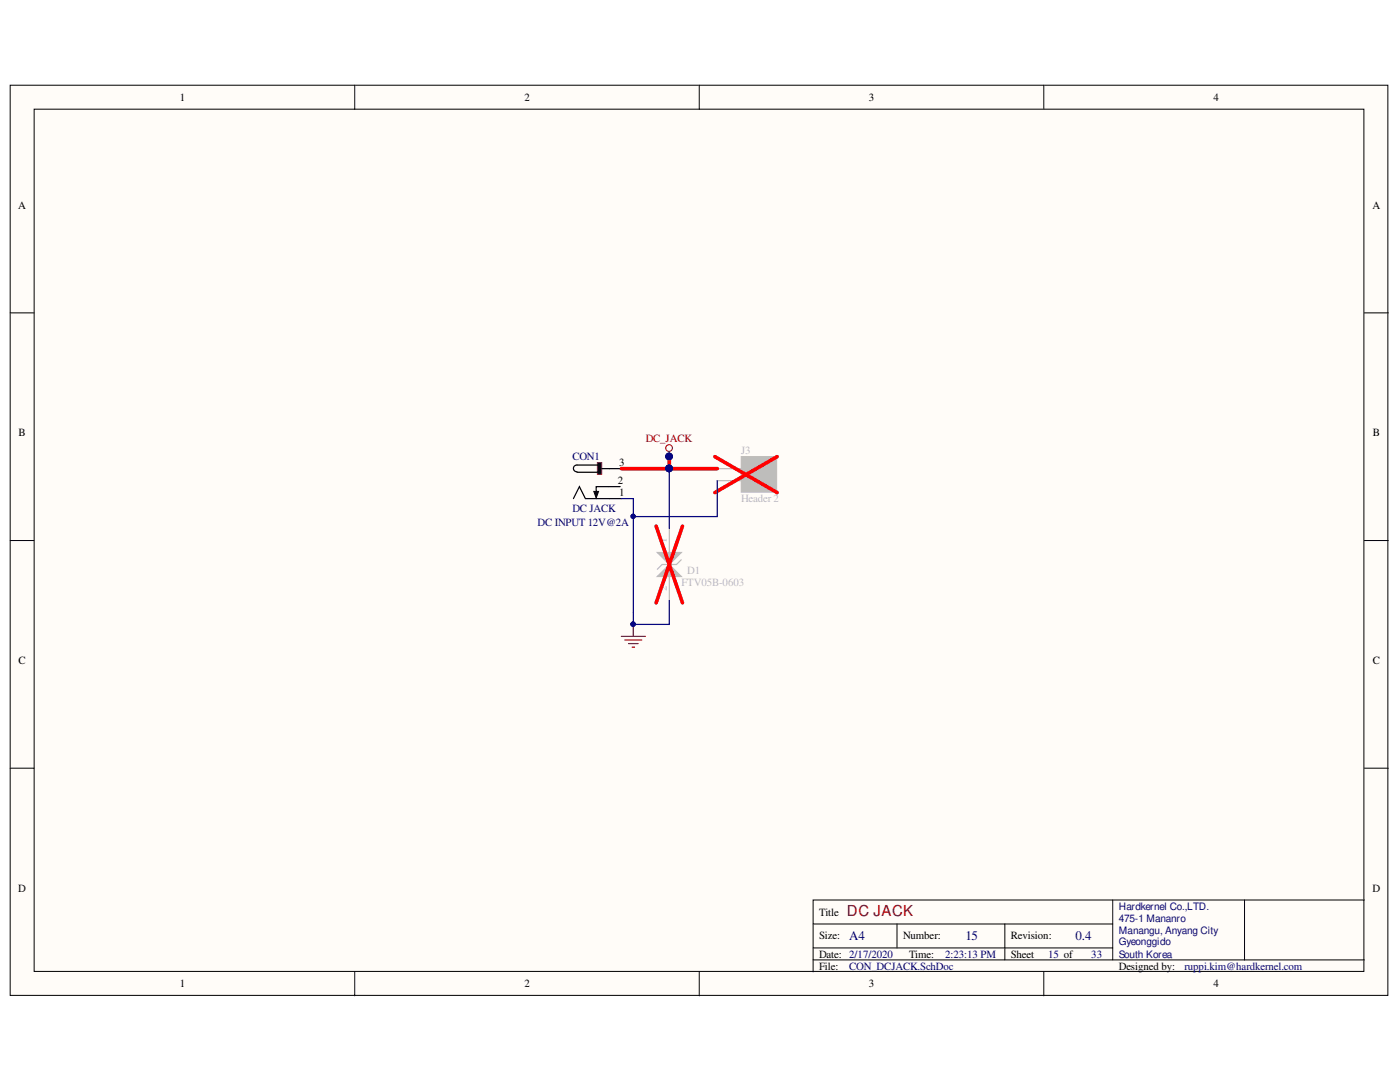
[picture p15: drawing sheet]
<svg xmlns="http://www.w3.org/2000/svg" width="279mm" height="216mm" viewBox="0 0 279 216" stroke-linecap="round" stroke-linejoin="round" font-family="sans-serif">
<defs><g id="words">
<text font-size="3" fill="#7f0000" x="169" y="182.7">DC JACK</text>
<g font-size="2.6" fill="#00007f">
<text x="169.5" y="187.6">A4</text>
<text x="192.7" y="187.6">15</text>
<text x="214.7" y="187.6">0.4</text>
</g>
<g font-size="2.2">
<text x="35.9" y="20.1">1</text>
<text x="104.7" y="20.1">2</text>
<text x="173.4" y="20.1">3</text>
<text x="242.2" y="20.1">4</text>
<text x="3.6" y="41.6">A</text>
<text x="273.9" y="41.6">A</text>
<text x="3.7" y="87.1">B</text>
<text x="274" y="87.1">B</text>
<text x="123.5" y="93.1">3</text>
<text x="123.3" y="96.6">2</text>
<text x="123.5" y="99.1">1</text>
<text x="3.7" y="132.5">C</text>
<text x="274" y="132.5">C</text>
<text x="3.6" y="177.9">D</text>
<text x="273.9" y="177.9">D</text>
<text x="163.5" y="182.7">Title</text>
<text x="163.5" y="187.5">Size:</text>
<text x="163.5" y="191.1">Date: 2/17/2020</text>
<text x="180.2" y="187.5">Number:</text>
<text x="181.4" y="191.1">Time:</text>
<text x="201.7" y="187.5">Revision:</text>
<text x="201.7" y="191.1">Sheet</text>
<text x="35.9" y="197">1</text>
<text x="104.7" y="197">2</text>
<text x="163.5" y="193.5">File:</text>
<text x="173.4" y="197">3</text>
<text x="223.3" y="193.5">Designed by:</text>
<text x="242.2" y="197">4</text>
</g>
<text font-size="2.2" fill="#7f0000" x="128.9" y="88.2">DC_JACK</text>
<g font-size="2.2" fill="#00007f">
<text x="114.2" y="91.9">CON1</text>
<text x="107.3" y="105">DC INPUT 12V@2A</text>
<text x="114.2" y="102.1">DC JACK</text>
<text x="188.6" y="191.1">2:23:13 PM</text>
<text x="209.2" y="191.1">15 of</text>
<text x="217.8" y="191.1">33</text>
<text x="169.5" y="193.5">CON_DCJACK.SchDoc</text>
<text x="236.4" y="193.5">ruppi.kim@hardkernel.com</text>
</g>
<g font-size="2.2" fill="#bebdbb">
<text x="147.9" y="90.7">J3</text>
<text x="149.6" y="94.2">1</text>
<text x="147.9" y="100.2">Header 2</text>
<text x="149.6" y="96.6">2</text>
<text x="133.1" y="108.4" transform="rotate(-90 133.1 108.4)">1</text>
<text x="133.1" y="118" transform="rotate(-90 133.1 118)">2</text>
<text x="136" y="116.9">FTV05B-0603</text>
<text x="137.2" y="114.5">D1</text>
</g>
<g font-size="2" fill="#00007f">
<text x="223.3" y="181.5">Hardkernel Co.,LTD.</text>
<text x="223.3" y="183.9">475-1 Mananro</text>
<text x="223.3" y="186.3">Manangu, Anyang City</text>
<text x="223.3" y="188.6">Gyeonggido</text>
<text x="223.3" y="191.1">South Korea</text>
</g>
</g></defs>
<g fill="#fffcf8" stroke="#000" stroke-width=".2">
<path d="M2 17h275v181.6h-275z"/>
<path d="M6.8 21.8h265.4v172h-265.4z"/>
</g>
<g fill="none" stroke="#000" stroke-width=".2">
<path d="M70.8 17v4.8M139.6 17v4.8M208.3 17v4.8M2 62.4h4.8M272.3 62.4h4.8M118.5 98.1h1l-.5 1.3zM2 107.9h4.8M272.3 107.9h4.8M2 153.3h4.8M272.3 153.3h4.8M222.1 179.6v11.9M248.4 179.6h-86.1v14.3"/>
<path d="M272.3 179.6h-23.9v11.9M70.8 193.9v4.8M139.6 193.9v4.8M162.3 184.4h59.8M162.3 191.5h110M162.3 189.1h59.8M179 184.4v4.7M200.5 184.4v7.1M208.3 193.9v4.8"/>
</g>
<path d="M119.2 92.3h.9v2.3h-.9z" fill="#000" stroke="#7f0000" stroke-width=".2"/>
<path d="M114.4 99.5l1.2-2.4 1.2 2.4h7.2M115.2 94.2h4M119.2 92.8h-4a.67 .67 0 0 0-.8 .7 .67 .67 0 0 0 .8 .6M120.2 93.5h3.8M123.8 97.1h-4.8v1.9" fill="none" stroke="#000" stroke-width=".24"/>
<path d="M118.5 98.1h1l-.5 1.3z" fill="#000"/>
<circle cx="133.5" cy="89.4" r=".67" fill="none" stroke="#7f0000" stroke-width=".2"/>
<path d="M133.6 90.2v.9M124 127h4.8M124.7 127.7h3.4M125.4 128.4h2M126.2 129.1h.4M126.4 124.6v2.4" fill="none" stroke="#7f0000" stroke-width=".24"/>
<g fill="#00007f" stroke="#00007f" stroke-width=".2">
<circle cx="133.5" cy="91.1" r=".67"/>
<circle cx="126.3" cy="124.5" r=".43"/>
</g>
<path d="M147.9 91.1h7.1v7.1h-7.1z" fill="#bebdbb" stroke="#bebdbb" stroke-width=".2"/>
<path d="M143.1 93.5h4.8M143.1 95.9h4.8M133.6 105.5v4.7M133.6 115v4.8" fill="none" stroke="#bebdbb" stroke-width=".24"/>
<path d="M142.7 91.1l12.4 7.2M155.1 91.1l-12.4 7.2" fill="none" stroke="#f00" stroke-width=".72"/>
<path d="M131.2 115l2.4-2.4 2.4 2.4z" fill="#bebdbb"/>
<path d="M131.2 115l2.4-2.4 2.4 2.4z" fill="none" stroke="#bebdbb" stroke-width=".24"/>
<path d="M131.2 110.2h4.8l-2.4 2.4z" fill="#bebdbb"/>
<path d="M131.2 110.2h4.8l-2.4 2.4zM136 111.7l-1 .9h-2.9l-.9 1" fill="none" stroke="#bebdbb" stroke-width=".24"/>
<path d="M133.6 91.1v2.4h-9.6M133.6 93.5h9.5M130.9 105l5.3 15.3M136.2 105l-5.3 15.3" fill="none" stroke="#f00" stroke-width=".72"/>
<g fill="#00007f" stroke="#00007f" stroke-width=".2">
<circle cx="133.5" cy="91.1" r=".67"/>
<circle cx="133.5" cy="93.5" r=".67"/>
<circle cx="126.3" cy="103" r=".43"/>
<circle cx="126.3" cy="124.5" r=".43"/>
</g>
<path d="M133.6 93.5v12M143.1 95.9v7.2h-16.7v-3.6h-2.4M126.4 103.1v21.5h7.2v-4.8" fill="none" stroke="#00007f" stroke-width=".24"/>
<use href="#words"/>
</svg>
